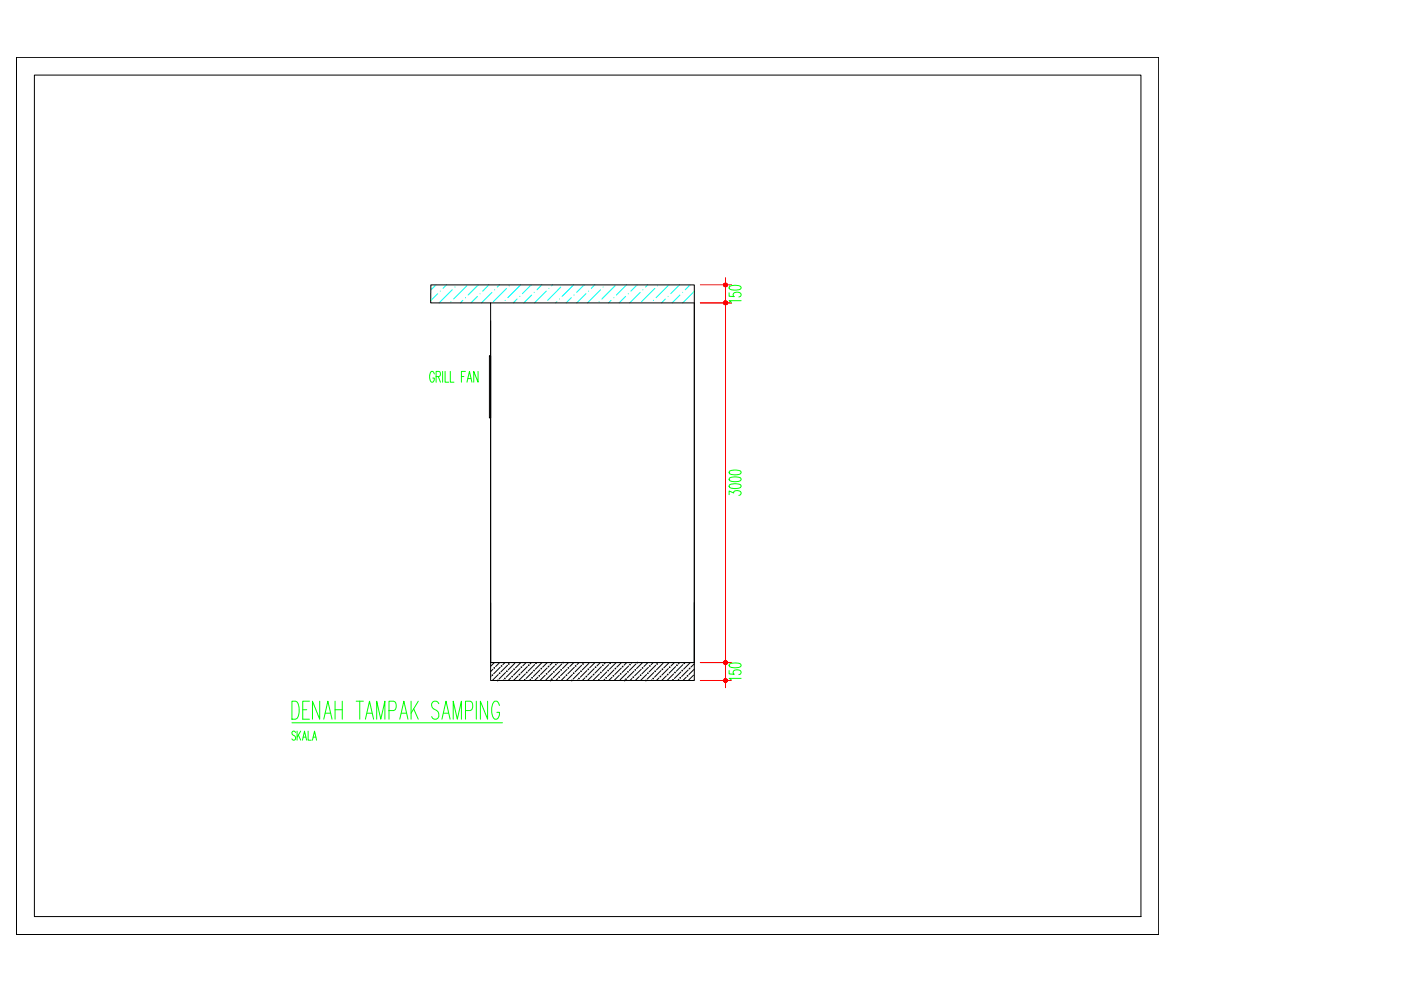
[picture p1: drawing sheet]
<svg xmlns="http://www.w3.org/2000/svg" width="420mm" height="297mm" viewBox="0 0 420 297" stroke-linecap="round" stroke-linejoin="round" font-family="sans-serif">
<!-- layer: 0 -->
<g fill="none" stroke="#000" stroke-width=".3">
<path d="M4.9 17.1h.1M4.9 17.1h342.6v263h-342.6zM4.9 17.1h342.6M4.9 17.1v263M347.5 17.1h.1M347.5 17.1v263M10.3 22.5h331.9v252.2h-331.9zM129.2 85.4h79v113.2h-61.1v-107.8h-17.9zM147.1 90.8h61.1v107.8M147.1 96.2v102.4M146.8 106.6h.3v18.7h-.3zM147.1 180.6v18h61.1"/>
<path d="M147.1 198.6v5.4h61.1v-5.4M148.3 198.6l-1.2 1.1M149.8 198.6l-1.2 1.2M150 200l-2 2M151.4 198.6l-.6 .6M152.2 199.4l-2 2M153 198.6h.1M154.4 198.8l-2 2M156.2 198.6l-1.6 1.6M157.8 198.6l-1 1M158.2 199.8l-2 2M159.4 198.6l-.5 .4"/>
<path d="M160.3 199.2l-1.9 2M162.5 198.6l-2 2M164.1 198.6l-1.4 1.4M165.7 198.6l-.8 .8M166.3 199.6l-2 2M167.3 198.6l-.2 .2M168.5 199l-2 2M170.5 198.6l-1.8 1.8M172.1 198.6l-1.2 1.2M172.3 200l-2 2M173.7 198.6l-.7 .6M174.4 199.4l-1.9 2"/>
<path d="M175.3 198.6h-.1M176.6 198.8l-2 2M178.4 198.6l-1.6 1.6M180 198.6l-1 1M180.4 199.8l-2 2M181.6 198.6l-.4 .4M182.6 199.2l-2 2M184.8 198.6l-2 2M186.4 198.6l-1.4 1.4M188 198.6l-.9 .8M188.5 199.6l-2 2M189.6 198.6l-.3 .2"/>
<path d="M190.7 199l-2 2M192.7 198.6l-1.8 1.8M194.3 198.6l-1.2 1.2M194.5 200l-2 2M195.9 198.6l-.6 .6M196.7 199.4l-2 2M197.5 198.6h.1M198.8 198.8l-1.9 2M200.7 198.6l-1.6 1.6M202.3 198.6l-1.1 1M202.6 199.8l-2 2M203.8 198.6l-.4 .4"/>
<path d="M204.8 199.2l-2 2M207 198.6l-2 2M208.2 199l-1 1M147.2 202.8l-.1 .1M147.8 200.6l-.7 .7M149.4 202.2l-1.8 1.8M151 203.8l-.2 .2M151.6 201.6l-2 2M153.2 203.2l-.8 .8M153.8 201l-2 2M155.4 202.6l-1.4 1.4M156 200.4l-2 2"/>
<path d="M157.6 202l-2 2M159.2 203.6l-.4 .4M159.8 201.4l-2 2M161.3 203l-1 1M161.9 200.8l-2 2M163.5 202.4l-1.6 1.6M164.1 200.2l-2 2M165.7 201.8l-2 2M167.3 203.4l-.6 .6M167.9 201.2l-2 2M169.5 202.8l-1.2 1.2M170.1 200.6l-2 2"/>
<path d="M171.7 202.2l-1.8 1.8M173.3 203.8l-.3 .2M173.8 201.6l-1.9 2M175.4 203.2l-.8 .8M176 201l-2 2M177.6 202.6l-1.4 1.4M178.2 200.4l-2 2M179.8 202l-2 2M181.4 203.6l-.4 .4M182 201.4l-2 2M183.6 203l-1 1M184.2 200.8l-2 2"/>
<path d="M185.7 202.4l-1.5 1.6M186.4 200.2l-2 2M187.9 201.8l-1.9 2M189.5 203.4l-.6 .6M190.1 201.2l-2 2M191.7 202.8l-1.2 1.2M192.3 200.6l-2 2M193.9 202.2l-1.8 1.8M195.5 203.8l-.2 .2M196.1 201.6l-2 2M197.7 203.2l-.8 .8M198.3 201l-2 2"/>
<path d="M199.8 202.6l-1.4 1.4M200.4 200.4l-1.9 2M202 202l-1.9 2M203.6 203.6l-.4 .4M204.2 201.4l-2 2M205.8 203l-1 1M206.4 200.8l-2 2M208 202.4l-1.6 1.6M208.2 200.6l-1.6 1.6M208.2 203.7v.1"/>
</g>
<g fill="#000" stroke="#000" stroke-width=".3">
<path d="M4.9 280l.1 .2z"/>
<circle cx="150.4" cy="199.6" r=".11"/>
<circle cx="152.6" cy="199" r=".11"/>
<circle cx="156.4" cy="200" r=".11"/>
<circle cx="158.6" cy="199.4" r=".11"/>
<circle cx="160.7" cy="198.8" r=".11"/>
<circle cx="164.5" cy="199.8" r=".11"/>
<circle cx="166.7" cy="199.2" r=".11"/>
<circle cx="168.9" cy="198.6" r=".11"/>
<circle cx="172.6" cy="199.6" r=".11"/>
<circle cx="174.8" cy="199" r=".11"/>
<circle cx="178.6" cy="200" r=".11"/>
<circle cx="180.8" cy="199.4" r=".11"/>
<circle cx="183" cy="198.8" r=".11"/>
<circle cx="186.7" cy="199.8" r=".11"/>
<circle cx="188.9" cy="199.2" r=".11"/>
<circle cx="191.1" cy="198.6" r=".11"/>
<circle cx="194.9" cy="199.6" r=".11"/>
<circle cx="197.1" cy="199" r=".11"/>
<circle cx="200.8" cy="200" r=".11"/>
<circle cx="203" cy="199.4" r=".11"/>
<circle cx="205.2" cy="198.8" r=".11"/>
<circle cx="147.6" cy="202.4" r=".11"/>
<circle cx="148.2" cy="200.2" r=".11"/>
<circle cx="149.2" cy="204" r=".11"/>
<circle cx="149.8" cy="201.8" r=".11"/>
<circle cx="151.4" cy="203.4" r=".11"/>
<circle cx="152" cy="201.2" r=".11"/>
<circle cx="153.6" cy="202.8" r=".11"/>
<circle cx="154.2" cy="200.6" r=".11"/>
<circle cx="155.8" cy="202.2" r=".11"/>
<circle cx="157.4" cy="203.8" r=".11"/>
<circle cx="158" cy="201.6" r=".11"/>
<circle cx="159.6" cy="203.2" r=".11"/>
<circle cx="160.2" cy="201" r=".11"/>
<circle cx="161.7" cy="202.6" r=".11"/>
<circle cx="162.3" cy="200.4" r=".11"/>
<circle cx="163.9" cy="202" r=".11"/>
<circle cx="165.1" cy="204" r=".11"/>
<circle cx="165.5" cy="203.6" r=".11"/>
<circle cx="166.1" cy="201.4" r=".11"/>
<circle cx="167.7" cy="203" r=".11"/>
<circle cx="168.3" cy="200.8" r=".11"/>
<circle cx="169.9" cy="202.4" r=".11"/>
<circle cx="170.5" cy="200.2" r=".11"/>
<circle cx="171.5" cy="204" r=".11"/>
<circle cx="172" cy="201.8" r=".11"/>
<circle cx="173.6" cy="203.4" r=".11"/>
<circle cx="174.2" cy="201.2" r=".11"/>
<circle cx="175.8" cy="202.8" r=".11"/>
<circle cx="176.4" cy="200.6" r=".11"/>
<circle cx="178" cy="202.2" r=".11"/>
<circle cx="179.6" cy="203.8" r=".11"/>
<circle cx="180.2" cy="201.6" r=".11"/>
<circle cx="181.8" cy="203.2" r=".11"/>
<circle cx="182.4" cy="201" r=".11"/>
<circle cx="184" cy="202.6" r=".11"/>
<circle cx="184.6" cy="200.4" r=".11"/>
<circle cx="186.1" cy="202" r=".11"/>
<circle cx="187.3" cy="204" r=".11"/>
<circle cx="187.7" cy="203.6" r=".11"/>
<circle cx="188.3" cy="201.4" r=".11"/>
<circle cx="189.9" cy="203" r=".11"/>
<circle cx="190.5" cy="200.8" r=".11"/>
<circle cx="192.1" cy="202.4" r=".11"/>
<circle cx="192.7" cy="200.2" r=".11"/>
<circle cx="193.7" cy="204" r=".11"/>
<circle cx="194.3" cy="201.8" r=".11"/>
<circle cx="195.9" cy="203.4" r=".11"/>
<circle cx="196.5" cy="201.2" r=".11"/>
<circle cx="198.1" cy="202.8" r=".11"/>
<circle cx="198.7" cy="200.6" r=".11"/>
<circle cx="200.2" cy="202.2" r=".11"/>
<circle cx="201.8" cy="203.8" r=".11"/>
<circle cx="202.4" cy="201.6" r=".11"/>
<circle cx="204" cy="203.2" r=".11"/>
<circle cx="204.6" cy="201" r=".11"/>
<circle cx="206.2" cy="202.6" r=".11"/>
<circle cx="206.8" cy="200.4" r=".11"/>
</g>
<!-- layer: inst ME -->
<g fill="none" stroke="#0f0" stroke-width=".3">
<path d="M87.6 210.2h1a2.14 2.14 0 0 1 1.1 2 3.3 3.3 0 0 1-1.1 3.4h-1zM87.6 216.6h63.1M88.6 219.5a.59 .59 0 0 0-.9-.2 .59 .59 0 0 0 .2 1l.6 .4 .1 .8a.56 .56 0 0 1-.5 .4 .56 .56 0 0 1-.5-.4M89.1 219.1v2.8M90.2 219.1l-1.1 1.8M90.8 212.7h1.2M92.4 219.1v2.8h.9M92.8 210.2h-2v5.4h2M95.9 210.2v5.4l-2.2-5.4v5.4M97.1 215.6l1.2-5.4 1.3 5.4M97.6 213.8h1.5M100.5 212.7h2.1"/>
<path d="M100.5 210.2v5.4M102.6 210.2v5.4M106.8 210.2h2.2M107.9 210.2v5.4M109.6 215.6l1.2-5.4 1.2 5.4M110 213.8h1.6M113 215.6v-5.4l1.2 5.4 1.2-5.4v5.4M116.7 213h1.4a1.63 1.63 0 0 0 0-2.8h-1.4v5.4M119.9 215.6l1.2-5.4 1.3 5.4M120.4 213.8h1.5M123.3 210.2v5.4M124.1 212.5l1.3 3.1"/>
<path d="M125.4 210.2l-2.1 3.6M131.6 210.9a1.19 1.19 0 0 0-2-.4 1.19 1.19 0 0 0 .5 2 1.94 1.94 0 0 1 1.5 2.3 1.12 1.12 0 0 1-1.1 .8 1.12 1.12 0 0 1-1.1-.8M132.5 215.6l1.3-5.4 1.2 5.4M133 213.8h1.5M135.9 215.6v-5.4l1.2 5.4 1.3-5.4v5.4M139.6 213h1.4a1.63 1.63 0 0 0 0-2.8h-1.4v5.4M142.8 210.2v5.4M146.2 210.2v5.4l-2.1-5.4v5.4M149.8 211.5a1.09 1.09 0 0 0-.5-1.1 1.09 1.09 0 0 0-1.2 0 4.4 4.4 0 0 0 .3 5.2 1.43 1.43 0 0 0 1.4-2.1h-.8M89.5 220.3l.7 1.6M90.7 221.9l.6-2.8 .7 2.8M90.9 220.9h.8"/>
<path d="M93.7 221.9l.6-2.8 .6 2.8M93.9 220.9h.8"/>
</g>
<g fill="none" stroke="#0ff" stroke-width=".3">
<path d="M130.7 85.4l-1.5 1.5M131.3 88l-2.1 2.1M133.9 85.4l-1.1 1.1M135.6 86.9l-3.9 3.9M138.8 90l-.7 .8M140 85.7l-4 3.9M143.2 88.8l-2 2M143.4 85.4l-3 3M146.6 85.4l-1.8 1.9M147.5 87.6l-3.1 3.2M149.8 85.4l-.7 .6M151.9 86.5l-4 3.9"/>
<path d="M155.1 89.6l-1.2 1.2M156.1 85.4l-3.8 3.8M159.3 85.4l-2.6 2.6M159.5 88.4l-2.4 2.4M162.5 85.4l-1.5 1.5M163.8 87.3l-3.5 3.5M165.7 85.4l-.3 .3M167 90.4l-.4 .4M168.2 86l-4 4M171.4 89.2l-1.6 1.6M172 85.4l-3.4 3.4M175.2 85.4l-2.3 2.2"/>
<path d="M175.7 88l-2.7 2.8M178.4 85.4l-1.1 1.1M180.1 86.9l-3.9 3.9M183.3 90l-.8 .8M184.5 85.7l-4 3.9M187.6 88.8l-1.9 2M187.9 85.4l-3 3M191.1 85.4l-1.9 1.9M192 87.6l-3.1 3.2M194.3 85.4l-.7 .6M196.4 86.5l-4 3.9M199.5 89.6l-1.1 1.2"/>
<path d="M200.6 85.4l-3.8 3.8M203.8 85.4l-2.7 2.6M203.9 88.4l-2.3 2.4M207 85.4l-1.5 1.5M208.2 87.3l-3.4 3.5"/>
</g>
<g fill="#0ff" stroke="#0ff" stroke-width=".3">
<circle cx="136.4" cy="86" r=".04"/>
<circle cx="139.6" cy="89.2" r=".04"/>
<circle cx="167.8" cy="89.6" r=".04"/>
<circle cx="172.2" cy="88.4" r=".04"/>
<circle cx="176.5" cy="87.3" r=".04"/>
<circle cx="180.9" cy="86" r=".04"/>
<circle cx="197.2" cy="85.7" r=".04"/>
<circle cx="196" cy="90" r=".04"/>
<circle cx="204.7" cy="87.6" r=".04"/>
</g>
<!-- layer: C NOTASI -->
<path d="M130.2 112.1a.65 .65 0 0 0-.3-.7 .65 .65 0 0 0-.7 .1 2.62 2.62 0 0 0 .2 3.1 .88 .88 0 0 0 .8-1.3h-.4M130.8 112.9l1.1-.2 .2-.4-.2-.8-1.1-.2v3.3M131.5 112.9l.6 1.7M132.7 111.3v3.3M133.5 111.3v3.3h1.1M135.1 111.3v3.3h1.1M138.4 112.9h.7M139.6 111.3h-1.2v3.3M140 114.6l.8-3.3 .7 3.3M140.3 113.5h.9M143.4 111.3v3.3l-1.3-3.3v3.3" fill="none" stroke="#0f0" stroke-width=".3"/>
<!-- layer: 0 -->
<path d="M210 90.8h9.4M210 85.4h9.4M217.6 83.2v1.7M217.6 85.4v5.4M217.6 91.3v106.7M210 198.6h9.4M217.6 198.6v5.4M210 204h9.4M217.6 204.5v1.6" fill="none" stroke="#f00" stroke-width=".3"/>
<g fill="#f00" stroke="#f00" stroke-width=".3">
<path d="M217.6 198.6v.5h-.2z"/>
<path d="M217.6 90.2l.2 .1-.2 .5z"/>
<path d="M217.6 85.4v.5h-.2z"/>
<path d="M217.6 203.4l.2 .1-.2 .5z"/>
<path d="M217.6 198.6v.5h.2zM217.6 198.6l.4 .4-.2 .1zM217.6 198.6l.4 .4 .1-.2z"/>
<path d="M217.6 198.6l.5 .2v-.2zM217.6 198.6l.5-.2v.2zM217.6 198.6l.5-.2-.1-.2z"/>
<path d="M217.8 198.1l-.2 .5 .4-.4zM217.6 198l.2 .1-.2 .5zM217.4 198.1l.2 .5v-.6z"/>
<path d="M217.2 198.2l.4 .4-.2-.5zM217.2 198.2l.4 .4-.5-.2zM217.1 198.4v.2h.5z"/>
<path d="M217.1 198.6v.2l.5-.2zM217.1 198.8l.5-.2-.4 .4zM217.6 198.6l-.4 .4 .2 .1z"/>
<path d="M217.4 90.3l.2 .5v-.6zM217.2 90.4l.2-.1 .2 .5zM217.2 90.4l-.1 .2 .5 .2z"/>
<path d="M217.1 90.6v.2h.5zM217.1 90.8h.5l-.5 .2zM217.1 91l.1 .2 .4-.4z"/>
<path d="M217.2 91.2l.2 .1 .2-.5zM217.6 90.8v.5h-.2zM217.6 90.8v.5h.2z"/>
<path d="M217.6 90.8l.2 .5 .2-.1zM217.6 90.8l.5 .2-.1 .2zM217.6 90.8l.5 .2v-.2z"/>
<path d="M217.6 90.8h.5v-.2zM217.6 90.8l.4-.4 .1 .2zM217.8 90.3l-.2 .5 .4-.4z"/>
<path d="M217.4 90.3l.2 .5v-.6zM217.2 90.4l.2-.1 .2 .5zM217.2 90.4l-.1 .2 .5 .2z"/>
<path d="M217.1 90.6v.2h.5zM217.1 90.8h.5l-.5 .2zM217.1 91l.1 .2 .4-.4z"/>
<path d="M217.2 91.2l.2 .1 .2-.5zM217.6 90.8v.5h-.2zM217.6 90.8v.5h.2z"/>
<path d="M217.6 90.8l.2 .5 .2-.1zM217.6 90.8l.5 .2-.1 .2zM217.6 90.8l.5 .2v-.2z"/>
<path d="M217.6 90.8h.5v-.2zM217.6 90.8l.4-.4 .1 .2zM217.8 90.3l-.2 .5 .4-.4z"/>
<path d="M217.6 85.4v.5h.2zM217.6 85.4l.4 .4-.2 .1zM217.6 85.4l.4 .4 .1-.2z"/>
<path d="M217.6 85.4l.5 .2v-.2zM217.6 85.4l.5-.2v.2zM217.6 85.4l.5-.2-.1-.2z"/>
<path d="M217.8 84.9l-.2 .5 .4-.4zM217.6 84.9h.2l-.2 .5zM217.4 84.9l.2 .5v-.5z"/>
<path d="M217.2 85l.4 .4-.2-.5zM217.2 85l.4 .4-.5-.2zM217.1 85.2v.2h.5z"/>
<path d="M217.1 85.4v.2l.5-.2zM217.1 85.6l.5-.2-.4 .4zM217.6 85.4l-.4 .4 .2 .1z"/>
<path d="M217.4 203.5l.2 .5v-.6zM217.2 203.6l.2-.1 .2 .5zM217.2 203.6l-.1 .2 .5 .2z"/>
<path d="M217.1 203.8v.2h.5zM217.1 204h.5l-.5 .2zM217.1 204.2l.1 .2 .4-.4z"/>
<path d="M217.6 204l-.4 .4 .2 .1zM217.6 204v.5h-.2zM217.6 204v.5h.2z"/>
<path d="M217.6 204l.2 .5 .2-.1zM217.6 204l.5 .2-.1 .2zM217.6 204l.5 .2v-.2z"/>
<path d="M217.6 204h.5v-.2zM217.6 204l.4-.4 .1 .2zM217.8 203.5l-.2 .5 .4-.4z"/>
<path d="M217.6 198.6v.5h.2zM217.6 198.6l.4 .4-.2 .1zM217.6 198.6l.4 .4 .1-.2z"/>
<path d="M217.6 198.6l.5 .2v-.2zM217.6 198.6l.5-.2v.2zM217.6 198.6l.5-.2-.1-.2z"/>
<path d="M217.8 198.1l-.2 .5 .4-.4zM217.6 198l.2 .1-.2 .5zM217.4 198.1l.2 .5v-.6z"/>
<path d="M217.2 198.2l.4 .4-.2-.5zM217.2 198.2l.4 .4-.5-.2zM217.1 198.4v.2h.5z"/>
<path d="M217.1 198.6v.2l.5-.2zM217.1 198.8l.5-.2-.4 .4zM217.6 198.6l-.4 .4 .2 .1z"/>
</g>
<path d="M218.7 87.8v1l1.5 .1a.62 .62 0 0 1-.2-1l.9-.3a1.06 1.06 0 0 1 1.4 .9l-.7 .5M218.8 85.8l1.4-.3a1.64 1.64 0 0 1 2.1 .8 2.47 2.47 0 0 1-3 .6l-.6-.6zM222.3 90.1h-3.6l.6 .6M218.7 148.3v-1.1l1.3 .6 .2-.6 .7-.1a1.06 1.06 0 0 1 1.4 .9l-.7 .5M218.8 145.3l1.4-.3a2 2 0 0 1 2.1 .6v.2a1.94 1.94 0 0 1-2.1 .6l-1.4-.3-.1-.3zM218.8 143.2l1.4-.3a2 2 0 0 1 2.1 .7v.1a1.94 1.94 0 0 1-2.1 .7l-1.4-.3-.1-.4zM218.8 141.2l1.4-.3a2 2 0 0 1 2.1 .6v.2a1.94 1.94 0 0 1-2.1 .6l-1.4-.3-.1-.3zM218.8 199l1.4-.3a1.61 1.61 0 0 1 2.1 .8 1.94 1.94 0 0 1-2.1 .7l-1.4-.4-.1-.3zM218.7 201v1l1.5 .1a.65 .65 0 0 1-.2-1l.9-.3a1.04 1.04 0 0 1 1.4 .9l-.7 .5M222.3 203.3h-3.6l.6 .5" fill="none" stroke="#0f0" stroke-width=".3"/>
</svg>
